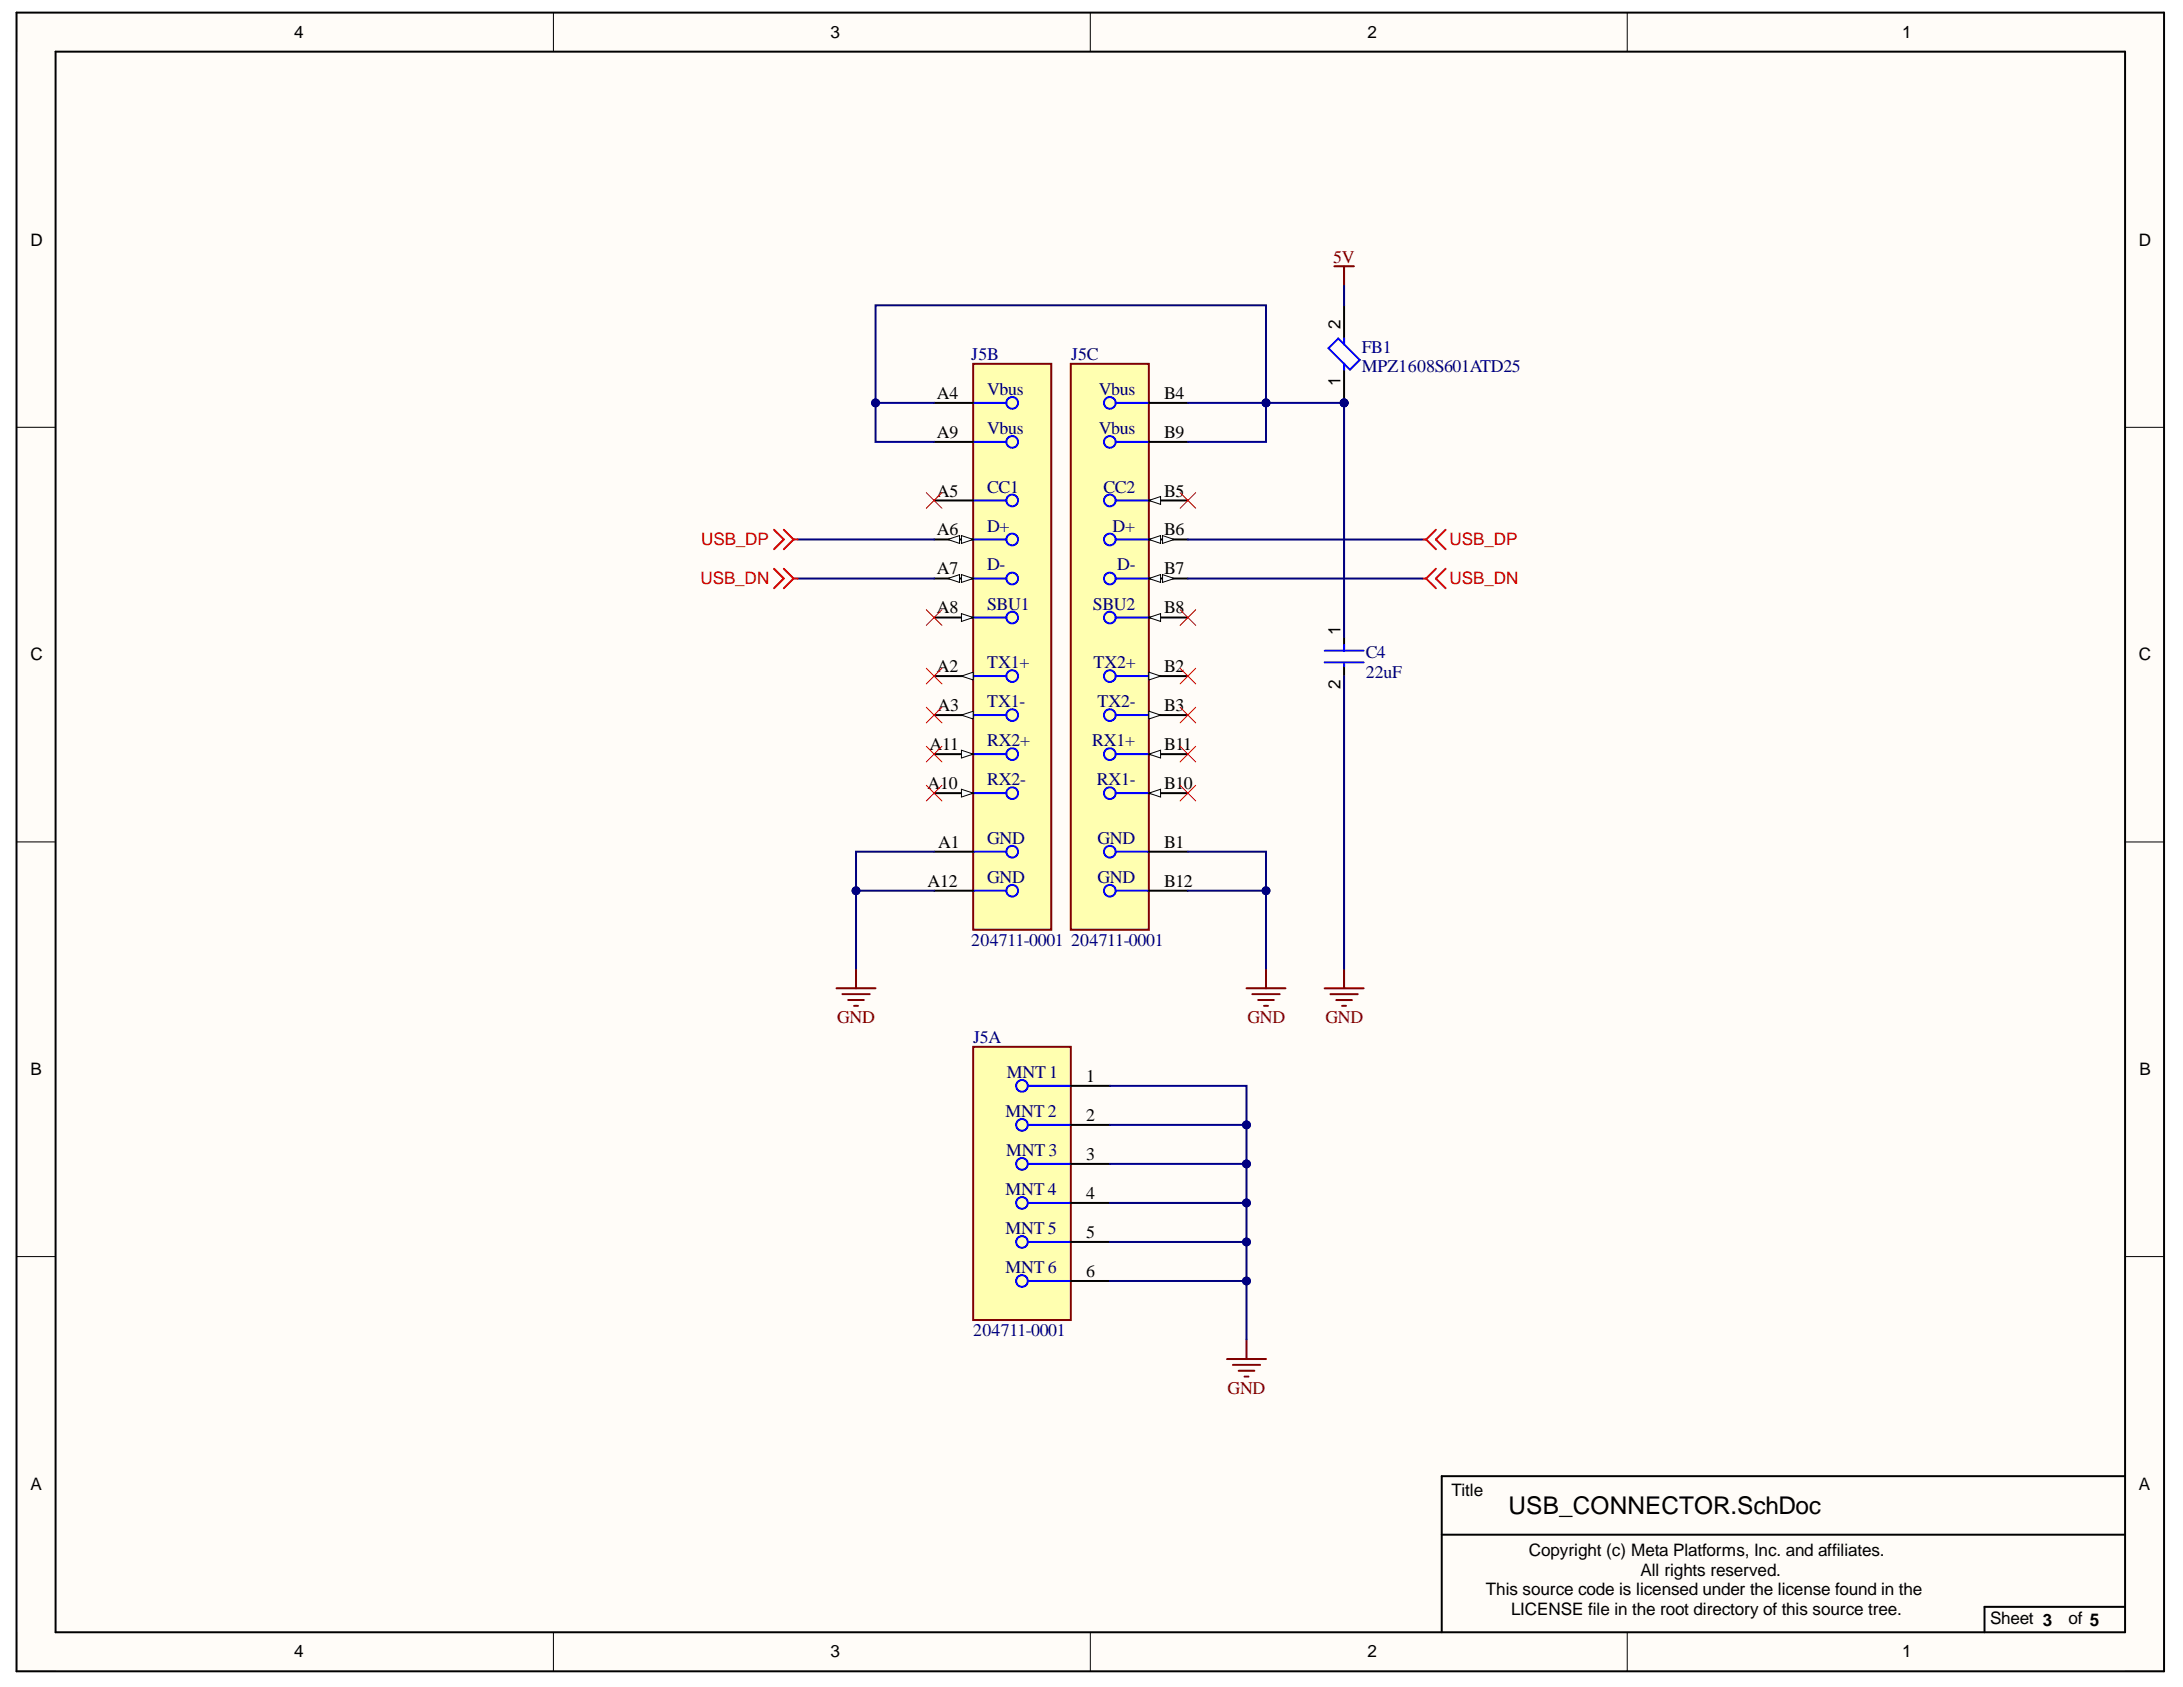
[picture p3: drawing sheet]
<svg xmlns="http://www.w3.org/2000/svg" width="279mm" height="216mm" viewBox="0 0 279 216" stroke-linecap="round" stroke-linejoin="round" font-family="sans-serif">
<defs><g id="words">
<text font-size="3.1" x="193.1" y="193.8">USB_CONNECTOR.SchDoc</text>
<g font-size="2.3" fill="#800000">
<text x="170.6" y="33.6">5V</text>
<text x="107.1" y="131">GND</text>
<text x="159.7" y="131">GND</text>
<text x="169.6" y="131">GND</text>
<text x="157.1" y="178.4">GND</text>
</g>
<g font-size="2.3" fill="#000080">
<text x="124.3" y="46">J5B</text>
<text x="137.1" y="46">J5C</text>
<text x="174.3" y="45.1">FB1</text>
<text x="174.3" y="47.6">MPZ1608S601ATD25</text>
<text x="126.3" y="50.6">Vbus</text>
<text x="140.6" y="50.6">Vbus</text>
<text x="126.3" y="55.6">Vbus</text>
<text x="140.6" y="55.6">Vbus</text>
<text x="126.3" y="63">CC1</text>
<text x="141.2" y="63">CC2</text>
<text x="126.3" y="68">D+</text>
<text x="142.4" y="68">D+</text>
<text x="126.3" y="73">D-</text>
<text x="143" y="73">D-</text>
<text x="126.3" y="78.1">SBU1</text>
<text x="139.9" y="78.1">SBU2</text>
<text x="126.3" y="85.5">TX1+</text>
<text x="140" y="85.5">TX2+</text>
<text x="174.8" y="84.2">C4</text>
<text x="174.8" y="86.8">22uF</text>
<text x="126.3" y="90.5">TX1-</text>
<text x="126.3" y="95.5">RX2+</text>
<text x="139.8" y="95.5">RX1+</text>
<text x="140.5" y="90.5">TX2-</text>
<text x="126.3" y="100.5">RX2-</text>
<text x="140.4" y="100.5">RX1-</text>
<text x="126.3" y="108">GND</text>
<text x="140.5" y="108">GND</text>
<text x="126.3" y="113">GND</text>
<text x="140.5" y="113">GND</text>
<text x="124.3" y="121">204711-0001</text>
<text x="137.1" y="121">204711-0001</text>
<text x="124.6" y="133.5">J5A</text>
<text x="128.9" y="138">MNT1</text>
<text x="128.7" y="143">MNT2</text>
<text x="128.8" y="148">MNT3</text>
<text x="128.7" y="153">MNT4</text>
<text x="128.7" y="157.9">MNT5</text>
<text x="128.7" y="162.9">MNT6</text>
<text x="124.6" y="171">204711-0001</text>
</g>
<g font-size="2.3">
<text x="119.9" y="51">A4</text>
<text x="149" y="51">B4</text>
<text x="119.9" y="56.1">A9</text>
<text x="149" y="56.1">B9</text>
<text x="119.9" y="63.5">A5</text>
<text x="149" y="63.5">B5</text>
<text x="119.9" y="68.5">A6</text>
<text x="149" y="68.5">B6</text>
<text x="119.9" y="73.5">A7</text>
<text x="149" y="73.5">B7</text>
<text x="119.9" y="78.5">A8</text>
<text x="149" y="78.5">B8</text>
<text x="119.9" y="86">A2</text>
<text x="149" y="86">B2</text>
<text x="119" y="96">A11</text>
<text x="120" y="91">A3</text>
<text x="149" y="91">B3</text>
<text x="149" y="96">B11</text>
<text x="118.7" y="101">A10</text>
<text x="149" y="101">B10</text>
<text x="118.7" y="113.5">A12</text>
<text x="120.1" y="108.5">A1</text>
<text x="149" y="108.5">B1</text>
<text x="149" y="113.5">B12</text>
<text x="139" y="138.5">1</text>
<text x="139" y="143.5">2</text>
<text x="139" y="148.5">3</text>
<text x="139" y="153.5">4</text>
<text x="139" y="158.5">5</text>
<text x="139" y="163.4">6</text>
</g>
<g font-size="2.2">
<text x="37.6" y="4.9">4</text>
<text x="106.3" y="4.9">3</text>
<text x="175" y="4.9">2</text>
<text x="243.5" y="4.9">1</text>
<text x="3.9" y="31.4">D</text>
<text x="273.7" y="31.4">D</text>
<text x="171.6" y="42.1" transform="rotate(-90 171.6 42.1)">2</text>
<text x="171.6" y="49.4" transform="rotate(-90 171.6 49.4)">1</text>
<text x="171.6" y="81.3" transform="rotate(-90 171.6 81.3)">1</text>
<text x="3.9" y="84.5">C</text>
<text x="171.6" y="88.1" transform="rotate(-90 171.6 88.1)">2</text>
<text x="273.7" y="84.5">C</text>
<text x="3.9" y="137.6">B</text>
<text x="273.8" y="137.6">B</text>
<text x="3.9" y="190.7">A</text>
<text x="185.8" y="191.4">Title</text>
<text x="273.7" y="190.7">A</text>
<text x="195.7" y="199.2">Copyright (c) Meta Platforms, Inc. and affiliates.</text>
<text x="210" y="201.6">All rights reserved.</text>
<text x="190.2" y="204.2">This source code is licensed under the license found in the</text>
<text x="193.4" y="206.6">LICENSE file in the root directory of this source tree.</text>
<text x="254.7" y="207.9">Sheet 3</text>
<text x="264.8" y="207.9">of 5</text>
<text x="37.6" y="212.1">4</text>
<text x="106.3" y="212.1">3</text>
<text x="175" y="212.1">2</text>
<text x="243.5" y="212.1">1</text>
</g>
<g font-size="2.2" fill="#f00">
<text x="89.7" y="69.8">USB_DP</text>
<text x="185.5" y="69.8">USB_DP</text>
<text x="89.6" y="74.8">USB_DN</text>
<text x="185.5" y="74.8">USB_DN</text>
</g>
</g></defs>
<g fill="#fffcf8">
<path d="M2.1 1.6h274.9v212.3h-274.9z" fill-rule="evenodd"/>
<path d="M7.1 6.6h264.9v202.3h-264.9z" fill-rule="evenodd"/>
</g>
<g fill="none" stroke="#000" stroke-width=".13">
<path d="M2.1 1.6v5M70.8 1.6v5M139.5 1.6v5M208.3 1.6v5M2.1 54.7h5M272 54.7h5M2.1 107.7h5M272 107.8h5M2.1 160.8h5M272 160.8h5M2.1 208.9v5h5M70.8 208.9v5"/>
<path d="M139.5 208.9v5M208.3 208.9v5M272 213.9h5"/>
</g>
<path d="M2.1 1.6h274.9v212.3h-274.9zM7.1 6.6h264.9v202.3h-264.9zM184.5 196.4h87.5M272 188.9h-87.5v20M272 205.6h-18v3.3" fill="none" stroke="#000" stroke-width=".25"/>
<circle cx="172" cy="51.6" r=".5" fill="#000080"/>
<circle cx="172" cy="51.6" r=".5" fill="none" stroke="#000080" stroke-width=".13"/>
<path d="M172 46.6v5" fill="none" stroke="#000" stroke-width=".25"/>
<circle cx="172" cy="51.6" r=".5" fill="#000080"/>
<circle cx="172" cy="51.6" r=".5" fill="none" stroke="#000080" stroke-width=".13"/>
<path d="M172 39.1v5M172 81.5v1.8M172 85v1.5" fill="none" stroke="#000" stroke-width=".25"/>
<path d="M170 44.6l1.3-1.3 2.7 2.8-1.2 1.2zM172 43.3v.8M172 46.6v.7M169.5 83.3h5M169.5 84.8h5M172 82.5v.8M172 85v.3" fill="none" stroke="#00f" stroke-width=".25"/>
<path d="M170.8 34.1h2.5M172 34.1v2.5M169.5 126.5h5M170.3 127.2h3.5M171 128h2M171.8 128.7h.5M172 124v2.5" fill="none" stroke="#800000" stroke-width=".25"/>
<path d="M182 69h.5M182 74h.5M182.5 69l1.3 1.3M182.5 74l1.3 1.3M183.8 67.8l-1.3 1.2M183.8 72.8l-1.3 1.2M185 67.8l-1.2 1.2 1.2 1.3M185 72.8l-1.2 1.2 1.2 1.3" fill="none" stroke="#f00" stroke-width=".25"/>
<path d="M124.6 134h12.5v34.9h-12.5z" fill-rule="evenodd" fill="#ffffb0"/>
<path d="M124.6 134h12.5v34.9h-12.5z" fill="none" stroke="#800000" stroke-width=".25"/>
<g fill="none" stroke="#00f" stroke-width=".25">
<path d="M131.5 139h5.6M131.5 144h5.6M131.5 149h5.6M131.5 154h5.6M131.5 158.9h5.6M131.5 163.9h5.6"/>
<circle cx="130.8" cy="139" r=".75"/>
<circle cx="130.8" cy="158.9" r=".75"/>
<circle cx="130.8" cy="153.9" r=".75"/>
<circle cx="130.8" cy="144" r=".75"/>
<circle cx="130.8" cy="149" r=".75"/>
<circle cx="130.8" cy="163.9" r=".75"/>
</g>
<path d="M137.1 139h4.9M137.1 144h4.9M137.1 149h4.9M137.1 154h4.9M137.1 158.9h4.9M137.1 163.9h4.9" fill="none" stroke="#000" stroke-width=".25"/>
<path d="M124.6 46.6h10v72.4h-10z" fill-rule="evenodd" fill="#ffffb0"/>
<path d="M124.6 46.6h10v72.4h-10z" fill="none" stroke="#800000" stroke-width=".25"/>
<g fill="none" stroke="#00f" stroke-width=".25">
<path d="M124.6 51.6h4.2M124.6 56.6h4.2M124.6 64h4.2M124.6 69h4.2M124.6 74h4.2M124.6 79h4.2M124.6 86.5h4.2M124.6 91.5h4.2M124.6 96.5h4.2M124.6 101.5h4.2M124.6 109h4.2M124.6 114h4.2"/>
<circle cx="129.5" cy="56.6" r=".75"/>
<circle cx="129.6" cy="51.6" r=".75"/>
<circle cx="129.5" cy="69" r=".75"/>
<circle cx="129.5" cy="79" r=".75"/>
<circle cx="129.6" cy="74" r=".75"/>
<circle cx="129.6" cy="64" r=".75"/>
<circle cx="129.5" cy="91.5" r=".75"/>
<circle cx="129.6" cy="96.5" r=".75"/>
<circle cx="129.6" cy="86.5" r=".75"/>
<circle cx="129.5" cy="114" r=".75"/>
<circle cx="129.5" cy="101.5" r=".75"/>
<circle cx="129.6" cy="109" r=".75"/>
</g>
<path d="M119.6 86.5h5M119.6 109h5" fill="none" stroke="#000" stroke-width=".25"/>
<path d="M123.1 86.5l1.5-.5v1z" fill="#f8fcff"/>
<path d="M123.1 86.5l1.5-.5v1z" fill="none" stroke="#000" stroke-width=".13"/>
<path d="M119.6 91.5h5" fill="none" stroke="#000" stroke-width=".25"/>
<path d="M123.1 91.5l1.5-.5v1z" fill="#f8fcff"/>
<path d="M123.1 91.5l1.5-.5v1z" fill="none" stroke="#000" stroke-width=".13"/>
<path d="M119.6 51.6h5M119.6 64h5M119.6 69h5" fill="none" stroke="#000" stroke-width=".25"/>
<path d="M123.1 68.5l1.5 .5-1.5 .5z" fill="#f8fcff"/>
<path d="M123.1 68.5l1.5 .5-1.5 .5z" fill="none" stroke="#000" stroke-width=".13"/>
<path d="M121.3 69l1.5-.5v1z" fill="#f8fcff"/>
<path d="M121.3 69l1.5-.5v1z" fill="none" stroke="#000" stroke-width=".13"/>
<path d="M119.6 74h5" fill="none" stroke="#000" stroke-width=".25"/>
<path d="M123.1 73.5l1.5 .5-1.5 .5z" fill="#f8fcff"/>
<path d="M123.1 73.5l1.5 .5-1.5 .5z" fill="none" stroke="#000" stroke-width=".13"/>
<path d="M121.3 74l1.5-.5v1z" fill="#f8fcff"/>
<path d="M121.3 74l1.5-.5v1z" fill="none" stroke="#000" stroke-width=".13"/>
<path d="M119.6 79h5" fill="none" stroke="#000" stroke-width=".25"/>
<path d="M123.1 78.5l1.5 .5-1.5 .5z" fill="#f8fcff"/>
<path d="M123.1 78.5l1.5 .5-1.5 .5z" fill="none" stroke="#000" stroke-width=".13"/>
<path d="M119.6 56.6h5M119.6 101.5h5" fill="none" stroke="#000" stroke-width=".25"/>
<path d="M123.1 101l1.5 .5-1.5 .5z" fill="#f8fcff"/>
<path d="M123.1 101l1.5 .5-1.5 .5z" fill="none" stroke="#000" stroke-width=".13"/>
<path d="M119.6 96.5h5" fill="none" stroke="#000" stroke-width=".25"/>
<path d="M123.1 96l1.5 .5-1.5 .5z" fill="#f8fcff"/>
<path d="M123.1 96l1.5 .5-1.5 .5z" fill="none" stroke="#000" stroke-width=".13"/>
<path d="M119.6 114h5" fill="none" stroke="#000" stroke-width=".25"/>
<path d="M137.1 46.6h9.9v72.4h-9.9z" fill-rule="evenodd" fill="#ffffb0"/>
<path d="M137.1 46.6h9.9v72.4h-9.9z" fill="none" stroke="#800000" stroke-width=".25"/>
<g fill="none" stroke="#00f" stroke-width=".25">
<path d="M142.8 51.6h4.2M142.8 56.6h4.2M142.8 64h4.2M142.8 69h4.2M142.8 74h4.2M142.8 79h4.2M142.8 86.5h4.2M142.8 91.5h4.2M142.8 96.5h4.2M142.8 101.5h4.2M142.8 109h4.2M142.8 114h4.2"/>
<circle cx="142" cy="56.6" r=".75"/>
<circle cx="142" cy="51.6" r=".75"/>
<circle cx="142" cy="69" r=".75"/>
<circle cx="142" cy="79" r=".75"/>
<circle cx="142" cy="74" r=".75"/>
<circle cx="142" cy="64" r=".75"/>
<circle cx="142" cy="91.5" r=".75"/>
<circle cx="142" cy="96.5" r=".75"/>
<circle cx="142" cy="86.5" r=".75"/>
<circle cx="142" cy="114" r=".75"/>
<circle cx="142" cy="101.5" r=".75"/>
<circle cx="142" cy="109" r=".75"/>
</g>
<path d="M147 86.5h5M147 109h5" fill="none" stroke="#000" stroke-width=".25"/>
<path d="M147 86l1.5 .5-1.5 .5z" fill="#f8fcff"/>
<path d="M147 86l1.5 .5-1.5 .5z" fill="none" stroke="#000" stroke-width=".13"/>
<path d="M147 91.5h5" fill="none" stroke="#000" stroke-width=".25"/>
<path d="M147 91l1.5 .5-1.5 .5z" fill="#f8fcff"/>
<path d="M147 91l1.5 .5-1.5 .5z" fill="none" stroke="#000" stroke-width=".13"/>
<path d="M147 51.6h5M147 64h5" fill="none" stroke="#000" stroke-width=".25"/>
<path d="M147 64l1.5-.5v1z" fill="#f8fcff"/>
<path d="M147 64l1.5-.5v1z" fill="none" stroke="#000" stroke-width=".13"/>
<path d="M147 69h5" fill="none" stroke="#000" stroke-width=".25"/>
<path d="M147 69l1.5-.5v1z" fill="#f8fcff"/>
<path d="M147 69l1.5-.5v1z" fill="none" stroke="#000" stroke-width=".13"/>
<path d="M148.8 68.5l1.5 .5-1.5 .5z" fill="#f8fcff"/>
<path d="M148.8 68.5l1.5 .5-1.5 .5z" fill="none" stroke="#000" stroke-width=".13"/>
<path d="M147 74h5" fill="none" stroke="#000" stroke-width=".25"/>
<path d="M147 74l1.5-.5v1z" fill="#f8fcff"/>
<path d="M147 74l1.5-.5v1z" fill="none" stroke="#000" stroke-width=".13"/>
<path d="M148.8 73.5l1.5 .5-1.5 .5z" fill="#f8fcff"/>
<path d="M148.8 73.5l1.5 .5-1.5 .5z" fill="none" stroke="#000" stroke-width=".13"/>
<path d="M147 79h5" fill="none" stroke="#000" stroke-width=".25"/>
<path d="M147 79l1.5-.5v1z" fill="#f8fcff"/>
<path d="M147 79l1.5-.5v1z" fill="none" stroke="#000" stroke-width=".13"/>
<path d="M147 56.6h5M147 101.5h5" fill="none" stroke="#000" stroke-width=".25"/>
<path d="M147 101.5l1.5-.5v1z" fill="#f8fcff"/>
<path d="M147 101.5l1.5-.5v1z" fill="none" stroke="#000" stroke-width=".13"/>
<path d="M147 96.5h5" fill="none" stroke="#000" stroke-width=".25"/>
<path d="M147 96.5l1.5-.5v1z" fill="#f8fcff"/>
<path d="M147 96.5l1.5-.5v1z" fill="none" stroke="#000" stroke-width=".13"/>
<path d="M147 114h5" fill="none" stroke="#000" stroke-width=".25"/>
<path d="M157 173.9h5M157.8 174.7h3.5M158.5 175.4h2M159.3 176.2h.5M159.5 171.4v2.5" fill="none" stroke="#800000" stroke-width=".25"/>
<path d="M172 36.6v2.5M172 86.5v37.5M142 163.9h17.5" fill="none" stroke="#000080" stroke-width=".25"/>
<circle cx="159.5" cy="163.9" r=".5" fill="#000080"/>
<circle cx="159.5" cy="163.9" r=".5" fill="none" stroke="#000080" stroke-width=".13"/>
<path d="M142 158.9h17.5" fill="none" stroke="#000080" stroke-width=".25"/>
<circle cx="159.5" cy="158.9" r=".5" fill="#000080"/>
<circle cx="159.5" cy="158.9" r=".5" fill="none" stroke="#000080" stroke-width=".13"/>
<path d="M142 154h17.5" fill="none" stroke="#000080" stroke-width=".25"/>
<circle cx="159.5" cy="153.9" r=".5" fill="#000080"/>
<circle cx="159.5" cy="153.9" r=".5" fill="none" stroke="#000080" stroke-width=".13"/>
<path d="M142 149h17.5" fill="none" stroke="#000080" stroke-width=".25"/>
<circle cx="159.5" cy="149" r=".5" fill="#000080"/>
<circle cx="159.5" cy="149" r=".5" fill="none" stroke="#000080" stroke-width=".13"/>
<path d="M142 144h17.5" fill="none" stroke="#000080" stroke-width=".25"/>
<circle cx="159.5" cy="144" r=".5" fill="#000080"/>
<circle cx="159.5" cy="144" r=".5" fill="none" stroke="#000080" stroke-width=".13"/>
<path d="M162 51.6v5h-10" fill="none" stroke="#000080" stroke-width=".25"/>
<circle cx="162" cy="51.6" r=".5" fill="#000080"/>
<circle cx="162" cy="51.6" r=".5" fill="none" stroke="#000080" stroke-width=".13"/>
<path d="M172 51.6v29.9" fill="none" stroke="#000080" stroke-width=".25"/>
<circle cx="172" cy="51.6" r=".5" fill="#000080"/>
<circle cx="172" cy="51.6" r=".5" fill="none" stroke="#000080" stroke-width=".13"/>
<path d="M119.6 51.6h-7.5v-12.5h49.9v12.5M152 69h30M152 74h30" fill="none" stroke="#000080" stroke-width=".25"/>
<g fill="none" stroke="#f00" stroke-width=".13">
<path d="M118.6 78l2 2M120.6 78l-2 2M151 78l2 2M153 78l-2 2M118.6 95.5l2 2M118.6 90.5l2 2M118.6 85.5l2 2M120.6 95.5l-2 2M120.6 90.5l-2 2M120.6 85.5l-2 2M151 85.5l2 2M151 90.5l2 2"/>
<path d="M151 95.5l2 2M153 85.5l-2 2M153 90.5l-2 2M153 95.5l-2 2M118.6 100.5l2 2M120.6 100.5l-2 2M151 100.5l2 2M153 100.5l-2 2"/>
</g>
<circle cx="112.1" cy="51.6" r=".5" fill="#000080"/>
<circle cx="112.1" cy="51.6" r=".5" fill="none" stroke="#000080" stroke-width=".13"/>
<circle cx="162" cy="51.6" r=".5" fill="#000080"/>
<circle cx="162" cy="51.6" r=".5" fill="none" stroke="#000080" stroke-width=".13"/>
<path d="M112.1 51.6v5h7.5" fill="none" stroke="#000080" stroke-width=".25"/>
<circle cx="112.1" cy="51.6" r=".5" fill="#000080"/>
<circle cx="112.1" cy="51.6" r=".5" fill="none" stroke="#000080" stroke-width=".13"/>
<path d="M102.1 69h17.5M102.1 74h17.5M152 114h10" fill="none" stroke="#000080" stroke-width=".25"/>
<path d="M99.1 67.8l1.2 1.2-1.2 1.3M99.1 72.8l1.2 1.2-1.2 1.3M100.3 67.8l1.3 1.2M100.3 72.8l1.3 1.2M101.6 69l-1.3 1.3M101.6 69h.5M101.6 74l-1.3 1.3M101.6 74h.5" fill="none" stroke="#f00" stroke-width=".25"/>
<circle cx="162" cy="114" r=".5" fill="#000080"/>
<circle cx="162" cy="114" r=".5" fill="none" stroke="#000080" stroke-width=".13"/>
<path d="M159.5 126.5h5M160.3 127.2h3.5M161 128h2M161.8 128.7h.5M162 124v2.5" fill="none" stroke="#800000" stroke-width=".25"/>
<path d="M109.6 114h10" fill="none" stroke="#000080" stroke-width=".25"/>
<circle cx="109.6" cy="114" r=".5" fill="#000080"/>
<circle cx="109.6" cy="114" r=".5" fill="none" stroke="#000080" stroke-width=".13"/>
<path d="M107.1 126.5h5M107.8 127.2h3.5M108.6 128h2M109.3 128.7h.5M109.6 124v2.5" fill="none" stroke="#800000" stroke-width=".25"/>
<path d="M118.6 63.1l2 1.9M120.6 63.1l-2 1.9M151 63.1l2 1.9M153 63.1l-2 1.9" fill="none" stroke="#f00" stroke-width=".13"/>
<path d="M119.6 109h-10v15" fill="none" stroke="#000080" stroke-width=".25"/>
<circle cx="109.6" cy="114" r=".5" fill="#000080"/>
<circle cx="109.6" cy="114" r=".5" fill="none" stroke="#000080" stroke-width=".13"/>
<path d="M142 139h17.5v32.4" fill="none" stroke="#000080" stroke-width=".25"/>
<circle cx="159.5" cy="144" r=".5" fill="#000080"/>
<circle cx="159.5" cy="144" r=".5" fill="none" stroke="#000080" stroke-width=".13"/>
<circle cx="159.5" cy="149" r=".5" fill="#000080"/>
<circle cx="159.5" cy="149" r=".5" fill="none" stroke="#000080" stroke-width=".13"/>
<circle cx="159.5" cy="153.9" r=".5" fill="#000080"/>
<circle cx="159.5" cy="153.9" r=".5" fill="none" stroke="#000080" stroke-width=".13"/>
<circle cx="159.5" cy="158.9" r=".5" fill="#000080"/>
<circle cx="159.5" cy="158.9" r=".5" fill="none" stroke="#000080" stroke-width=".13"/>
<circle cx="159.5" cy="163.9" r=".5" fill="#000080"/>
<circle cx="159.5" cy="163.9" r=".5" fill="none" stroke="#000080" stroke-width=".13"/>
<path d="M152 109h10v15" fill="none" stroke="#000080" stroke-width=".25"/>
<circle cx="162" cy="114" r=".5" fill="#000080"/>
<circle cx="162" cy="114" r=".5" fill="none" stroke="#000080" stroke-width=".13"/>
<path d="M152 51.6h20" fill="none" stroke="#000080" stroke-width=".25"/>
<circle cx="162" cy="51.6" r=".5" fill="#000080"/>
<circle cx="162" cy="51.6" r=".5" fill="none" stroke="#000080" stroke-width=".13"/>
<circle cx="172" cy="51.6" r=".5" fill="#000080"/>
<circle cx="172" cy="51.6" r=".5" fill="none" stroke="#000080" stroke-width=".13"/>
<use href="#words"/>
</svg>
